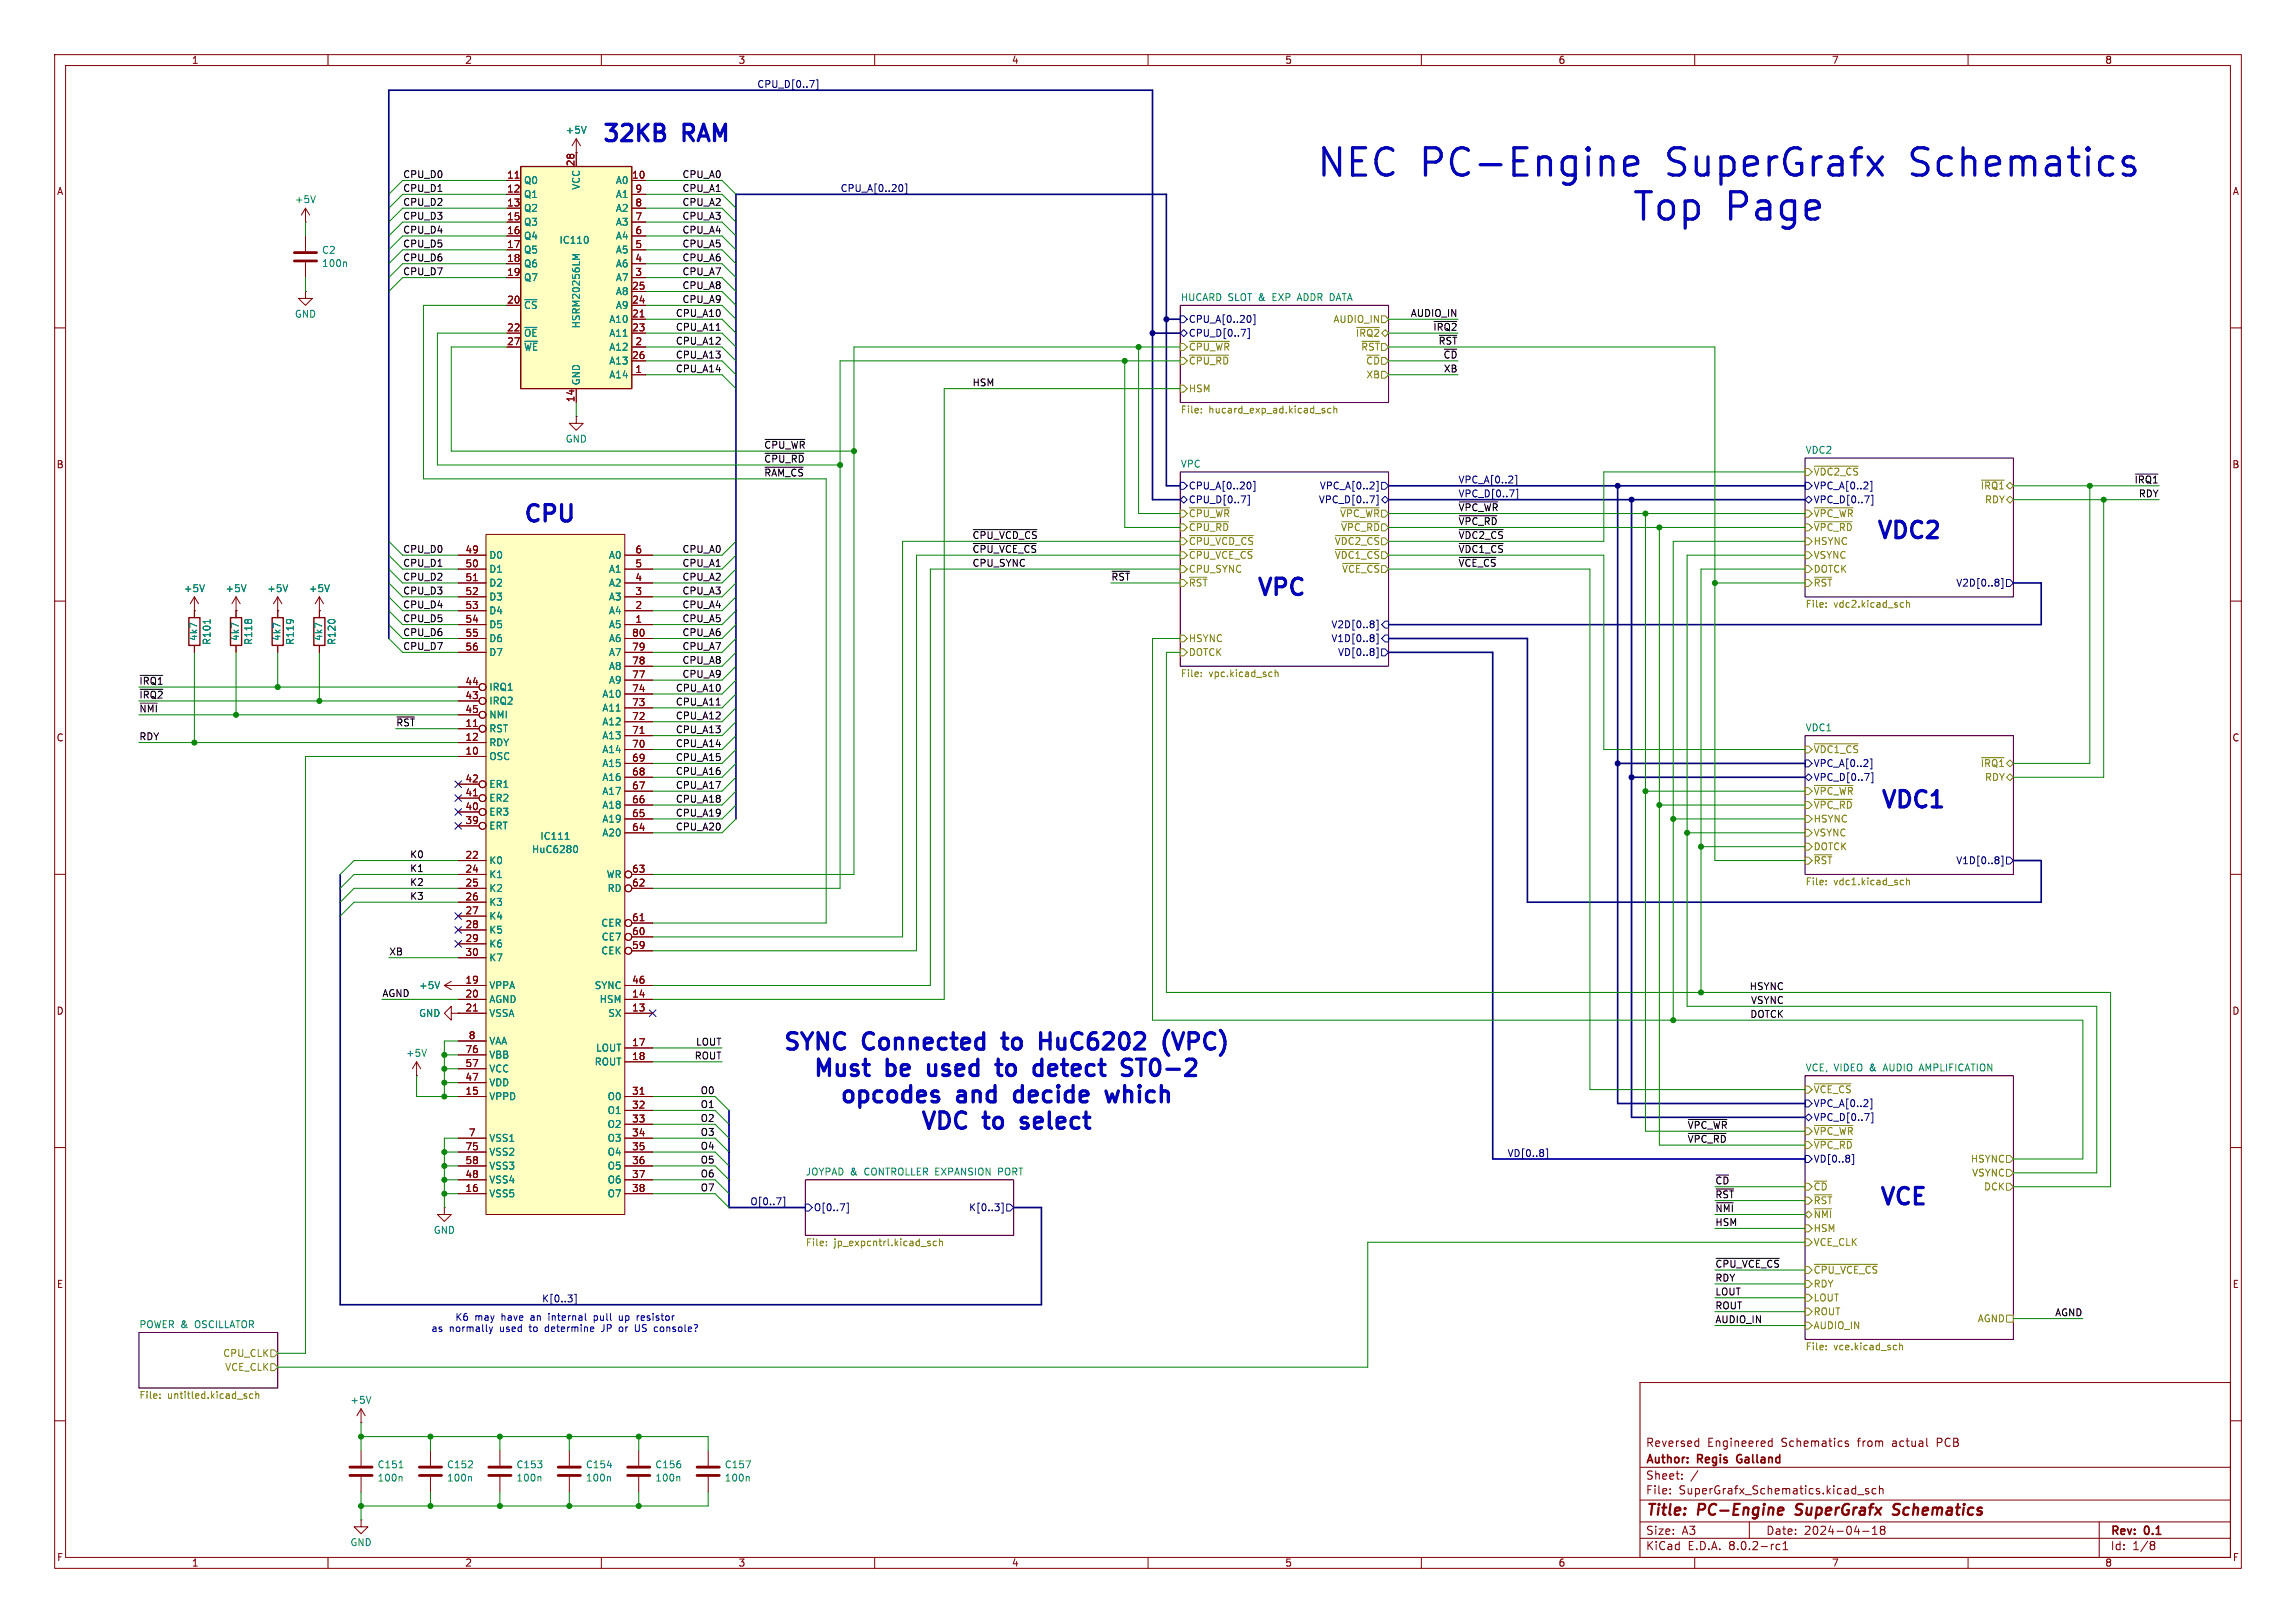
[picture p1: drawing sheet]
<svg xmlns="http://www.w3.org/2000/svg" width="420mm" height="297mm" viewBox="0 0 420 297" stroke-linecap="round" stroke-linejoin="round" font-family="sans-serif">
<defs><g id="words">
<g font-size="7" fill="#0000c2">
<text x="240.6" y="33.2">NEC PC-Engine</text>
<text x="305.5" y="33.2">SuperGrafx</text>
<text x="350.8" y="33.2">Schematics</text>
<text x="298.3" y="41.2">Top Page</text>
</g>
<g font-size="4.2" fill="#0000c2">
<text x="109.8" y="26.8">32KB</text>
<text x="125" y="26.8">RAM</text>
<text x="95.4" y="96.4">CPU</text>
<text x="342.9" y="99.4">VDC2</text>
<text x="229.6" y="109.8">VPC</text>
<text x="343.7" y="148.7">VDC1</text>
<text x="142.9" y="193">SYNC</text>
<text x="148.4" y="197.9">Must</text>
<text x="158" y="193">Connected</text>
<text x="162.2" y="197.9">be</text>
<text x="171" y="197.9">used</text>
<text x="184.7" y="193">to</text>
<text x="184.9" y="197.9">to</text>
<text x="192.7" y="193">HuC6202</text>
<text x="192.8" y="197.9">detect</text>
<text x="210.1" y="197.9">ST0-2</text>
<text x="216.4" y="193">(VPC)</text>
<text x="153.3" y="202.7">opcodes</text>
<text x="175.2" y="202.7">and</text>
<text x="186.8" y="202.7">decide</text>
<text x="204.9" y="202.7">which</text>
<text x="168" y="207.5">VDC</text>
<text x="180.1" y="207.5">to</text>
<text x="188" y="207.5">select</text>
<text x="343.5" y="221.4">VCE</text>
</g>
<g font-size="2.8" fill="#840000">
<text x="301" y="277.9">Title:</text>
<text x="310.6" y="277.9">PC-Engine</text>
<text x="329.4" y="277.9">SuperGrafx</text>
<text x="348" y="277.9">Schematics</text>
</g>
<g font-size="2.1" fill="#840000">
<text x="301" y="268.2">Author:</text>
<text x="301" y="265">Reversed</text>
<text x="310.6" y="268.2">Regis</text>
<text x="312.3" y="265">Engineered</text>
<text x="318.4" y="268.2">Galland</text>
<text x="325.9" y="265">Schematics</text>
<text x="340" y="265">from</text>
<text x="346.4" y="265">actual</text>
<text x="354.7" y="265">PCB</text>
<text x="301" y="273.7">File:</text>
<text x="301" y="271">Sheet:</text>
<text x="307.1" y="273.7">SuperGrafx_Schematics.kicad_sch</text>
<text x="301" y="281.1">Size:</text>
<text x="307.6" y="281.1">A3</text>
<text x="323" y="281.1">Date:</text>
<text x="330" y="281.1">2024-04-18</text>
<text x="386" y="281.3">Rev:</text>
<text x="392.4" y="281.3">0.1</text>
<text x="301" y="283.9">KiCad</text>
<text x="308.7" y="283.9">E.D.A.</text>
<text x="316.3" y="283.9">8.0.2-rc1</text>
<text x="386" y="283.9">Id:</text>
<text x="390.1" y="283.9">1/8</text>
</g>
<g font-size="1.8" fill="#840000">
<text x="35" y="11.9">1</text>
<text x="85" y="11.9">2</text>
<text x="135" y="11.9">3</text>
<text x="185" y="11.9">4</text>
<text x="235" y="11.9">5</text>
<text x="285" y="11.9">6</text>
<text x="335" y="11.9">7</text>
<text x="385" y="11.9">8</text>
<text x="10.3" y="35.9">A</text>
<text x="92.7" y="32.8">11</text>
<text x="92.7" y="35.3">12</text>
<text x="105.2" y="30.5" transform="rotate(-90 105.2 30.5)">28</text>
<text x="115.5" y="32.8">10</text>
<text x="116.1" y="35.3">9</text>
<text x="408.3" y="35.9">A</text>
<text x="92.7" y="37.8">13</text>
<text x="92.7" y="40.4">15</text>
<text x="116.1" y="40.4">7</text>
<text x="116.1" y="37.8">8</text>
<text x="92.7" y="42.9">16</text>
<text x="92.7" y="45.5">17</text>
<text x="116.1" y="45.5">5</text>
<text x="116.1" y="42.9">6</text>
<text x="92.7" y="48">18</text>
<text x="92.7" y="50.5">19</text>
<text x="115.5" y="53.1">25</text>
<text x="116.1" y="50.5">3</text>
<text x="116.1" y="48">4</text>
<text x="92.7" y="55.6">20</text>
<text x="115.5" y="58.2">21</text>
<text x="115.5" y="55.6">24</text>
<text x="92.7" y="60.7">22</text>
<text x="92.7" y="63.2">27</text>
<text x="115.5" y="60.7">23</text>
<text x="115.5" y="65.8">26</text>
<text x="116.1" y="63.2">2</text>
<text x="116.1" y="68.3">1</text>
<text x="105.2" y="73.7" transform="rotate(-90 105.2 73.7)">14</text>
<text x="10.3" y="85.9">B</text>
<text x="408.2" y="85.9">B</text>
<text x="85" y="101.3">49</text>
<text x="116.1" y="101.3">6</text>
<text x="85" y="103.9">50</text>
<text x="85" y="106.4">51</text>
<text x="116.1" y="106.4">4</text>
<text x="116.1" y="103.9">5</text>
<text x="85" y="109">52</text>
<text x="85" y="111.5">53</text>
<text x="116.1" y="111.5">2</text>
<text x="116.1" y="109">3</text>
<text x="85" y="114">54</text>
<text x="85" y="116.6">55</text>
<text x="85" y="119.1">56</text>
<text x="115.5" y="119.1">79</text>
<text x="115.5" y="116.6">80</text>
<text x="116.1" y="114">1</text>
<text x="85" y="125.5">44</text>
<text x="115.5" y="124.2">77</text>
<text x="115.5" y="121.7">78</text>
<text x="85" y="128">43</text>
<text x="85" y="130.6">45</text>
<text x="115.5" y="131.8">72</text>
<text x="115.5" y="129.3">73</text>
<text x="115.5" y="126.7">74</text>
<text x="10.3" y="135.9">C</text>
<text x="85" y="133.1">11</text>
<text x="85" y="135.6">12</text>
<text x="115.5" y="136.9">70</text>
<text x="115.5" y="134.4">71</text>
<text x="408.2" y="135.9">C</text>
<text x="85" y="138.2">10</text>
<text x="85" y="143.3">42</text>
<text x="115.5" y="142">68</text>
<text x="115.5" y="139.4">69</text>
<text x="85" y="148.3">40</text>
<text x="85" y="145.8">41</text>
<text x="115.5" y="149.6">65</text>
<text x="115.5" y="147.1">66</text>
<text x="115.5" y="144.5">67</text>
<text x="85" y="150.9">39</text>
<text x="115.5" y="152.1">64</text>
<text x="85" y="157.2">22</text>
<text x="85" y="159.8">24</text>
<text x="115.5" y="159.8">63</text>
<text x="85" y="162.3">25</text>
<text x="85" y="164.8">26</text>
<text x="85" y="167.4">27</text>
<text x="115.5" y="162.3">62</text>
<text x="85" y="169.9">28</text>
<text x="85" y="172.5">29</text>
<text x="115.5" y="173.7">59</text>
<text x="115.5" y="171.2">60</text>
<text x="115.5" y="168.7">61</text>
<text x="85" y="175">30</text>
<text x="10.3" y="185.9">D</text>
<text x="85" y="180.1">19</text>
<text x="85" y="182.6">20</text>
<text x="85" y="185.2">21</text>
<text x="115.5" y="185.2">13</text>
<text x="115.5" y="182.6">14</text>
<text x="115.5" y="180.1">46</text>
<text x="408.2" y="185.9">D</text>
<text x="85.7" y="190.2">8</text>
<text x="115.5" y="191.5">17</text>
<text x="85" y="197.9">47</text>
<text x="85" y="195.3">57</text>
<text x="85" y="192.8">76</text>
<text x="115.5" y="194.1">18</text>
<text x="85" y="200.4">15</text>
<text x="115.5" y="200.4">31</text>
<text x="115.5" y="202.9">32</text>
<text x="85.7" y="208">7</text>
<text x="115.5" y="205.5">33</text>
<text x="115.5" y="208">34</text>
<text x="85" y="215.6">48</text>
<text x="85" y="213.1">58</text>
<text x="85" y="210.6">75</text>
<text x="115.5" y="210.6">35</text>
<text x="115.5" y="213.1">36</text>
<text x="115.5" y="215.6">37</text>
<text x="85" y="218.2">16</text>
<text x="115.5" y="218.2">38</text>
<text x="10.3" y="235.9">E</text>
<text x="408.3" y="235.9">E</text>
<text x="10.3" y="285.9">F</text>
<text x="35" y="286.9">1</text>
<text x="85" y="286.9">2</text>
<text x="135" y="286.9">3</text>
<text x="185" y="286.9">4</text>
<text x="235" y="286.9">5</text>
<text x="285" y="286.9">6</text>
<text x="335" y="286.9">7</text>
<text x="385" y="286.9">8</text>
<text x="408.3" y="285.9">F</text>
</g>
<g font-size="1.8" fill="#000084">
<text x="138.4" y="16.2">CPU_D[0..7]</text>
<text x="153.7" y="35.2">CPU_A[0..20]</text>
<text x="217.4" y="59.3">CPU_A[0..20]</text>
<text x="217.4" y="61.8">CPU_D[0..7]</text>
<text x="217.4" y="89.8">CPU_A[0..20]</text>
<text x="241.3" y="89.8">VPC_A[0..2]</text>
<text x="266.7" y="88.6">VPC_A[0..2]</text>
<text x="331.7" y="87.2">~{VDC2_CS}</text>
<text x="331.7" y="89.8">VPC_A[0..2]</text>
<text x="217.4" y="92.3">CPU_D[0..7]</text>
<text x="241.1" y="92.3">VPC_D[0..7]</text>
<text x="266.7" y="91.1">VPC_D[0..7]</text>
<text x="331.7" y="92.3">VPC_D[0..7]</text>
<text x="357.7" y="107.5">V2D[0..8]</text>
<text x="243.4" y="115.2">V2D[0..8]</text>
<text x="243.4" y="117.7">V1D[0..8]</text>
<text x="244.7" y="120.2">VD[0..8]</text>
<text x="331.7" y="138">~{VDC1_CS}</text>
<text x="331.7" y="143.1">VPC_D[0..7]</text>
<text x="331.7" y="140.6">VPC_A[0..2]</text>
<text x="357.7" y="158.3">V1D[0..8]</text>
<text x="331.7" y="200.3">~{VCE_CS}</text>
<text x="331.7" y="202.8">VPC_A[0..2]</text>
<text x="331.7" y="205.3">VPC_D[0..7]</text>
<text x="275.7" y="211.8">VD[0..8]</text>
<text x="331.7" y="210.4">~{VPC_RD}</text>
<text x="331.7" y="213">VD[0..8]</text>
<text x="137.2" y="220.6">O[0..7]</text>
<text x="148.8" y="221.8">O[0..7]</text>
<text x="177.2" y="221.8">K[0..3]</text>
<text x="99.1" y="238.4">K[0..3]</text>
</g>
<g font-size="1.8" fill="#008484">
<text x="103.4" y="24.7">+5V</text>
<text x="95.8" y="33.9">Q0</text>
<text x="106.3" y="34.8" transform="rotate(-90 106.3 34.8)">VCC</text>
<text x="112.6" y="33.9">A0</text>
<text x="53.8" y="37.4">+5V</text>
<text x="95.8" y="36.4">Q1</text>
<text x="95.8" y="39">Q2</text>
<text x="95.8" y="41.5">Q3</text>
<text x="112.6" y="41.5">A3</text>
<text x="112.6" y="39">A2</text>
<text x="112.6" y="36.4">A1</text>
<text x="58.8" y="46.6">C2</text>
<text x="95.8" y="44">Q4</text>
<text x="95.8" y="46.6">Q5</text>
<text x="102.2" y="44.8">IC110</text>
<text x="112.6" y="46.6">A5</text>
<text x="112.6" y="44">A4</text>
<text x="58.8" y="49.1">100n</text>
<text x="95.8" y="49.1">Q6</text>
<text x="95.8" y="51.7">Q7</text>
<text x="112.6" y="51.7">A7</text>
<text x="112.6" y="49.1">A6</text>
<text x="53.8" y="58.3">GND</text>
<text x="95.8" y="56.7">~{CS}</text>
<text x="111.4" y="59.3">A10</text>
<text x="112.6" y="56.7">A9</text>
<text x="112.6" y="54.2">A8</text>
<text x="215.9" y="55.2">HUCARD SLOT &amp;</text>
<text x="233.1" y="55.2">EXP</text>
<text x="237.9" y="55.2">ADDR DATA</text>
<text x="95.8" y="61.8">~{OE}</text>
<text x="95.8" y="64.4">~{WE}</text>
<text x="106.3" y="60.2" transform="rotate(-90 106.3 60.2)">HSRM20256LM</text>
<text x="111.4" y="64.4">A12</text>
<text x="111.4" y="61.8">A11</text>
<text x="106.3" y="70.6" transform="rotate(-90 106.3 70.6)">GND</text>
<text x="111.4" y="69.4">A14</text>
<text x="111.4" y="66.9">A13</text>
<text x="103.4" y="81.2">GND</text>
<text x="330.2" y="83.1">VDC2</text>
<text x="215.9" y="85.6">VPC</text>
<text x="89.4" y="102.5">D0</text>
<text x="89.4" y="105">D1</text>
<text x="89.4" y="107.5">D2</text>
<text x="111.3" y="107.5">A2</text>
<text x="111.3" y="105">A1</text>
<text x="111.3" y="102.5">A0</text>
<text x="33.5" y="108.6">+5V</text>
<text x="41.2" y="108.6">+5V</text>
<text x="48.8" y="108.6">+5V</text>
<text x="56.4" y="108.6">+5V</text>
<text x="89.4" y="110.1">D3</text>
<text x="89.4" y="112.6">D4</text>
<text x="111.3" y="112.6">A4</text>
<text x="111.3" y="110.1">A3</text>
<text x="36.3" y="117.4" transform="rotate(-90 36.3 117.4)">4k7</text>
<text x="38.7" y="118.1" transform="rotate(-90 38.7 118.1)">R101</text>
<text x="43.9" y="117.4" transform="rotate(-90 43.9 117.4)">4k7</text>
<text x="46.3" y="118.1" transform="rotate(-90 46.3 118.1)">R118</text>
<text x="51.5" y="117.4" transform="rotate(-90 51.5 117.4)">4k7</text>
<text x="53.9" y="118.1" transform="rotate(-90 53.9 118.1)">R119</text>
<text x="59.1" y="117.4" transform="rotate(-90 59.1 117.4)">4k7</text>
<text x="61.6" y="118.1" transform="rotate(-90 61.6 118.1)">R120</text>
<text x="89.4" y="115.2">D5</text>
<text x="89.4" y="117.7">D6</text>
<text x="111.3" y="115.2">A5</text>
<text x="111.3" y="117.7">A6</text>
<text x="89.4" y="120.2">D7</text>
<text x="111.3" y="125.3">A9</text>
<text x="111.3" y="122.8">A8</text>
<text x="111.3" y="120.2">A7</text>
<text x="89.4" y="129.1">IRQ2</text>
<text x="89.4" y="126.6">IRQ1</text>
<text x="89.4" y="131.7">NMI</text>
<text x="110.1" y="130.4">A11</text>
<text x="110.1" y="127.9">A10</text>
<text x="89.4" y="134.2">RST</text>
<text x="89.4" y="136.8">RDY</text>
<text x="110.1" y="135.5">A13</text>
<text x="110.1" y="132.9">A12</text>
<text x="330.2" y="133.9">VDC1</text>
<text x="89.4" y="139.3">OSC</text>
<text x="110.1" y="143.1">A16</text>
<text x="110.1" y="140.6">A15</text>
<text x="110.1" y="138">A14</text>
<text x="89.4" y="149.5">ER3</text>
<text x="89.4" y="146.9">ER2</text>
<text x="89.4" y="144.4">ER1</text>
<text x="110.1" y="148.2">A18</text>
<text x="110.1" y="145.6">A17</text>
<text x="89.4" y="152">ERT</text>
<text x="98.7" y="153.9">IC111</text>
<text x="110.1" y="153.3">A20</text>
<text x="110.1" y="150.7">A19</text>
<text x="89.4" y="158.3">K0</text>
<text x="89.4" y="160.9">K1</text>
<text x="97.2" y="156.3">HuC6280</text>
<text x="110.9" y="160.9">WR</text>
<text x="89.4" y="163.4">K2</text>
<text x="89.4" y="166">K3</text>
<text x="111" y="163.4">RD</text>
<text x="89.4" y="168.5">K4</text>
<text x="89.4" y="171">K5</text>
<text x="89.4" y="173.6">K6</text>
<text x="109.9" y="169.8">CER</text>
<text x="110" y="172.3">CE7</text>
<text x="89.4" y="176.1">K7</text>
<text x="109.9" y="174.9">CEK</text>
<text x="76.6" y="181.2">+5V</text>
<text x="89.4" y="181.2">VPPA</text>
<text x="89.4" y="183.7">AGND</text>
<text x="108.7" y="181.2">SYNC</text>
<text x="109.6" y="183.7">HSM</text>
<text x="76.6" y="186.3">GND</text>
<text x="89.4" y="186.3">VSSA</text>
<text x="89.4" y="191.4">VAA</text>
<text x="111.2" y="186.3">SX</text>
<text x="74.2" y="193.6">+5V</text>
<text x="89.4" y="196.4">VCC</text>
<text x="89.4" y="193.9">VBB</text>
<text x="108.7" y="195.2">ROUT</text>
<text x="108.9" y="192.6">LOUT</text>
<text x="330.2" y="196.1">VCE, VIDEO &amp;</text>
<text x="344.8" y="196.1">AUDIO AMPLIFICATION</text>
<text x="89.4" y="201.5">VPPD</text>
<text x="89.4" y="199">VDD</text>
<text x="111" y="201.5">O0</text>
<text x="89.4" y="209.1">VSS1</text>
<text x="111" y="204.1">O1</text>
<text x="111" y="206.6">O2</text>
<text x="111" y="209.1">O3</text>
<text x="89.4" y="214.2">VSS3</text>
<text x="89.4" y="211.7">VSS2</text>
<text x="111" y="211.7">O4</text>
<text x="111" y="214.2">O5</text>
<text x="147.3" y="215.2">JOYPAD &amp;</text>
<text x="158.2" y="215.2">CONTROLLER EXPANSION</text>
<text x="183.1" y="215.2">PORT</text>
<text x="89.4" y="219.3">VSS5</text>
<text x="89.4" y="216.8">VSS4</text>
<text x="111" y="216.8">O6</text>
<text x="111" y="219.3">O7</text>
<text x="79.2" y="226">GND</text>
<text x="25.4" y="243.1">POWER &amp;</text>
<text x="35.8" y="243.1">OSCILLATOR</text>
<text x="64" y="257.1">+5V</text>
<text x="69" y="268.9">C151</text>
<text x="81.7" y="268.9">C152</text>
<text x="94.4" y="268.9">C153</text>
<text x="107.1" y="268.9">C154</text>
<text x="119.8" y="268.9">C156</text>
<text x="132.5" y="268.9">C157</text>
<text x="69" y="271.3">100n</text>
<text x="81.7" y="271.3">100n</text>
<text x="94.4" y="271.3">100n</text>
<text x="107.1" y="271.3">100n</text>
<text x="119.8" y="271.3">100n</text>
<text x="132.5" y="271.3">100n</text>
<text x="64" y="283.1">GND</text>
</g>
<g font-size="1.8">
<text x="73.7" y="32.7">CPU_D0</text>
<text x="73.7" y="35.2">CPU_D1</text>
<text x="124.7" y="32.7">CPU_A0</text>
<text x="124.7" y="35.2">CPU_A1</text>
<text x="73.7" y="40.3">CPU_D3</text>
<text x="73.7" y="37.7">CPU_D2</text>
<text x="124.7" y="40.3">CPU_A3</text>
<text x="124.7" y="37.7">CPU_A2</text>
<text x="73.7" y="42.8">CPU_D4</text>
<text x="73.7" y="45.4">CPU_D5</text>
<text x="73.7" y="47.9">CPU_D6</text>
<text x="124.7" y="47.9">CPU_A6</text>
<text x="124.7" y="45.4">CPU_A5</text>
<text x="124.7" y="42.8">CPU_A4</text>
<text x="73.7" y="50.5">CPU_D7</text>
<text x="124.7" y="50.5">CPU_A7</text>
<text x="124.7" y="53">CPU_A8</text>
<text x="123.5" y="58.1">CPU_A10</text>
<text x="124.7" y="55.5">CPU_A9</text>
<text x="258" y="58.1">AUDIO_IN</text>
<text x="123.5" y="60.6">CPU_A11</text>
<text x="123.5" y="63.2">CPU_A12</text>
<text x="123.5" y="65.7">CPU_A13</text>
<text x="262.1" y="60.6">~{IRQ2}</text>
<text x="263.1" y="63.2">~{RST}</text>
<text x="264" y="65.7">~{CD}</text>
<text x="123.5" y="68.2">CPU_A14</text>
<text x="177.8" y="70.8">HSM</text>
<text x="264" y="68.2">XB</text>
<text x="139.7" y="82.2">~{CPU_WR}</text>
<text x="139.7" y="87.3">~{RAM_CS}</text>
<text x="139.7" y="84.7">~{CPU_RD}</text>
<text x="390.4" y="88.6">~{IRQ1}</text>
<text x="266.7" y="93.6">~{VPC_WR}</text>
<text x="391.1" y="91.1">RDY</text>
<text x="73.7" y="101.3">CPU_D0</text>
<text x="124.7" y="101.3">CPU_A0</text>
<text x="177.8" y="98.7">~{CPU_VCD_CS}</text>
<text x="177.8" y="101.3">~{CPU_VCE_CS}</text>
<text x="266.7" y="98.7">~{VDC2_CS}</text>
<text x="266.7" y="96.2">~{VPC_RD}</text>
<text x="266.7" y="101.3">~{VDC1_CS}</text>
<text x="73.7" y="106.3">CPU_D2</text>
<text x="73.7" y="103.8">CPU_D1</text>
<text x="124.7" y="106.3">CPU_A2</text>
<text x="124.7" y="103.8">CPU_A1</text>
<text x="177.8" y="103.8">CPU_SYNC</text>
<text x="203.2" y="106.3">~{RST}</text>
<text x="266.7" y="103.8">~{VCE_CS}</text>
<text x="73.7" y="111.4">CPU_D4</text>
<text x="73.7" y="114">CPU_D5</text>
<text x="73.7" y="108.9">CPU_D3</text>
<text x="124.7" y="114">CPU_A5</text>
<text x="124.7" y="108.9">CPU_A3</text>
<text x="124.7" y="111.4">CPU_A4</text>
<text x="73.7" y="119">CPU_D7</text>
<text x="73.7" y="116.5">CPU_D6</text>
<text x="124.7" y="119">CPU_A7</text>
<text x="124.7" y="116.5">CPU_A6</text>
<text x="25.4" y="125.4">~{IRQ1}</text>
<text x="124.7" y="124.1">CPU_A9</text>
<text x="124.7" y="121.6">CPU_A8</text>
<text x="25.4" y="127.9">~{IRQ2}</text>
<text x="25.4" y="130.5">~{NMI}</text>
<text x="123.5" y="126.7">CPU_A10</text>
<text x="123.5" y="129.2">CPU_A11</text>
<text x="123.5" y="131.7">CPU_A12</text>
<text x="25.4" y="135.5">RDY</text>
<text x="72.4" y="133">~{RST}</text>
<text x="123.5" y="136.8">CPU_A14</text>
<text x="123.5" y="134.3">CPU_A13</text>
<text x="123.5" y="139.4">CPU_A15</text>
<text x="123.5" y="141.9">CPU_A16</text>
<text x="123.5" y="147">CPU_A18</text>
<text x="123.5" y="149.5">CPU_A19</text>
<text x="123.5" y="144.4">CPU_A17</text>
<text x="123.5" y="152.1">CPU_A20</text>
<text x="74.9" y="157.1">K0</text>
<text x="74.9" y="159.7">K1</text>
<text x="74.9" y="162.2">K2</text>
<text x="74.9" y="164.8">K3</text>
<text x="71.1" y="174.9">XB</text>
<text x="69.8" y="182.5">AGND</text>
<text x="320" y="181.3">HSYNC</text>
<text x="320.2" y="183.8">VSYNC</text>
<text x="127.2" y="191.4">LOUT</text>
<text x="320.1" y="186.3">DOTCK</text>
<text x="127" y="194">ROUT</text>
<text x="128.1" y="200.3">O0</text>
<text x="128.1" y="202.9">O1</text>
<text x="128.1" y="207.9">O3</text>
<text x="128.1" y="205.4">O2</text>
<text x="308.6" y="209.2">~{VPC_RD}</text>
<text x="308.6" y="206.7">~{VPC_WR}</text>
<text x="128.1" y="210.5">O4</text>
<text x="128.1" y="213">O5</text>
<text x="128.1" y="215.6">O6</text>
<text x="128.1" y="218.1">O7</text>
<text x="313.7" y="216.8">~{CD}</text>
<text x="313.7" y="221.9">~{NMI}</text>
<text x="313.7" y="219.4">~{RST}</text>
<text x="313.7" y="224.4">HSM</text>
<text x="313.7" y="232.1">~{CPU_VCE_CS}</text>
<text x="313.7" y="234.6">RDY</text>
<text x="313.7" y="239.7">ROUT</text>
<text x="313.7" y="237.1">LOUT</text>
<text x="313.7" y="242.2">AUDIO_IN</text>
<text x="375.8" y="241">AGND</text>
</g>
<g font-size="1.8" fill="#848400">
<text x="243.8" y="59.3">AUDIO_IN</text>
<text x="217.4" y="64.4">~{CPU_WR}</text>
<text x="247.9" y="61.8">~{IRQ2}</text>
<text x="248.9" y="64.4">~{RST}</text>
<text x="217.4" y="72">HSM</text>
<text x="217.4" y="66.9">~{CPU_RD}</text>
<text x="249.8" y="66.9">~{CD}</text>
<text x="249.9" y="69.4">XB</text>
<text x="215.9" y="76">File:</text>
<text x="221.1" y="76">hucard_exp_ad.kicad_sch</text>
<text x="362.2" y="89.8">~{IRQ1}</text>
<text x="217.4" y="94.8">~{CPU_WR}</text>
<text x="245" y="94.8">~{VPC_WR}</text>
<text x="331.7" y="94.8">~{VPC_WR}</text>
<text x="363" y="92.3">RDY</text>
<text x="217.4" y="97.4">~{CPU_RD}</text>
<text x="217.4" y="99.9">~{CPU_VCD_CS}</text>
<text x="244.1" y="99.9">~{VDC2_CS}</text>
<text x="245.2" y="97.4">~{VPC_RD}</text>
<text x="331.7" y="97.4">~{VPC_RD}</text>
<text x="331.7" y="99.9">HSYNC</text>
<text x="217.4" y="102.5">~{CPU_VCE_CS}</text>
<text x="217.4" y="105">CPU_SYNC</text>
<text x="217.4" y="107.5">~{RST}</text>
<text x="244.1" y="102.5">~{VDC1_CS}</text>
<text x="245.4" y="105">~{VCE_CS}</text>
<text x="331.7" y="102.5">VSYNC</text>
<text x="331.7" y="105">DOTCK</text>
<text x="331.7" y="107.5">~{RST}</text>
<text x="330.2" y="111.5">File:</text>
<text x="335.4" y="111.5">vdc2.kicad_sch</text>
<text x="217.4" y="117.7">HSYNC</text>
<text x="215.9" y="124.2">File:</text>
<text x="217.4" y="120.2">DOTCK</text>
<text x="221.1" y="124.2">vpc.kicad_sch</text>
<text x="362.2" y="140.6">~{IRQ1}</text>
<text x="363" y="143.1">RDY</text>
<text x="331.7" y="145.6">~{VPC_WR}</text>
<text x="331.7" y="148.2">~{VPC_RD}</text>
<text x="331.7" y="150.7">HSYNC</text>
<text x="331.7" y="153.3">VSYNC</text>
<text x="331.7" y="155.8">DOTCK</text>
<text x="331.7" y="158.3">~{RST}</text>
<text x="330.2" y="162.3">File:</text>
<text x="335.4" y="162.3">vdc1.kicad_sch</text>
<text x="331.7" y="207.9">~{VPC_WR}</text>
<text x="360.4" y="213">HSYNC</text>
<text x="360.6" y="215.5">VSYNC</text>
<text x="331.7" y="220.6">~{RST}</text>
<text x="331.7" y="218">~{CD}</text>
<text x="362.8" y="218">DCK</text>
<text x="331.7" y="225.7">HSM</text>
<text x="331.7" y="223.1">~{NMI}</text>
<text x="147.3" y="228.4">File:</text>
<text x="152.5" y="228.4">jp_expcntrl.kicad_sch</text>
<text x="331.7" y="233.3">~{CPU_VCE_CS}</text>
<text x="331.7" y="228.2">VCE_CLK</text>
<text x="331.7" y="238.4">LOUT</text>
<text x="331.7" y="235.8">RDY</text>
<text x="331.7" y="243.4">AUDIO_IN</text>
<text x="331.7" y="240.9">ROUT</text>
<text x="361.7" y="242.2">AGND</text>
<text x="40.7" y="248.5">CPU_CLK</text>
<text x="41.1" y="251.1">VCE_CLK</text>
<text x="330.2" y="247.4">File:</text>
<text x="335.4" y="247.4">vce.kicad_sch</text>
<text x="25.4" y="256.3">File:</text>
<text x="30.6" y="256.3">untitled.kicad_sch</text>
</g>
<g font-size="1.8" fill="#0000c2">
<text x="78.8" y="244">as</text>
<text x="82.2" y="244">normally</text>
<text x="83.2" y="241.9">K6</text>
<text x="86.8" y="241.9">may</text>
<text x="91.6" y="244">used</text>
<text x="91.8" y="241.9">have</text>
<text x="97.1" y="244">to</text>
<text x="97.4" y="241.9">an</text>
<text x="100.2" y="244">determine</text>
<text x="100.8" y="241.9">internal</text>
<text x="109.3" y="241.9">pull</text>
<text x="110.7" y="244">JP</text>
<text x="114.1" y="241.9">up</text>
<text x="114.1" y="244">or</text>
<text x="117.2" y="244">US</text>
<text x="117.6" y="241.9">resistor</text>
<text x="121" y="244">console?</text>
</g>
</g></defs>
<g fill="none" stroke="#840000" stroke-width=".18">
<path d="M10 10h400v277h-400zM12 12h396v273h-396zM60 10v2M110 10v2M160 10v2M210 10v2M260 10v2M310 10v2M360 10v2M10 60h2M408 60h2M10 110h2"/>
<path d="M35.6 111.8h.1M35.6 109.2l-.8 1.3M35.6 109.2v3.8M35.6 118.1v1.3M35.6 109.2l.7 1.3M43.2 111.8h.1M43.2 109.2l-.8 1.3M43.2 109.2v3.8M43.2 118.1v1.3M43.2 109.2l.7 1.3M50.8 111.8h.1M50.8 109.2l-.8 1.3"/>
<path d="M50.8 109.2v3.8M50.8 118.1v1.3M50.8 109.2l.8 1.3M58.4 111.8v1.2M58.4 118.1v1.3M408 110h2M10 160h2M408 160h2M10 210h2M408 210h2M10 260h2M300 253h108v32h-108z"/>
<path d="M408 260h2M300 278.5h108M300 274.5h108M300 268.5h108M305.5 273.2v.2M305.5 272.5v.1M307.7 270.5v.2M307.7 269.8v.1M310.3 263.7l.4 .1M310.6 269.1l-1.3 1.9M310.7 263.2v1.5M310.7 264.6l-.4 .1"/>
<path d="M320 278.5v3M323.5 264.5l.2 .2 .5-.1M324.2 263.8l-.5-.1-.2 .1M324.2 263.2v1.5M338.1 263.8l-.4-.1-.2 .2 .1 .2 .5 .2v.3h-.6M339.8 273.5h1.1M341.8 272.5l-.4-.1-.2 .2 .1 .2 .5 .2v.3h-.6M342.5 279.7l.4-.4v1.5M343.2 272.5l-.5-.1-.3 .3v.4l.2 .2h.6M343.8 272.5l.2-.1 .4 .1v.9M343.8 271.9v1.5M344 279.4l-.1 .2 .3 .3"/>
<path d="M344.2 279.9l-.3 .3v.3l.3 .3h.3l.3-.3-.1-.4-.2-.2M344.2 279.9h.3M344.7 279.4l.1 .2-.3 .3M352.5 264.6l.2 .1M384 278.5v6.5M60 285v2M110 285v2M160 285v2M210 285v2M260 285v2M300 281.5h108M310 285v2"/>
<path d="M325.6 282.7l-.4-.1-.3 .3v.4l.1 .2h.6M326.2 283.6h.8M326.2 282.5l.4-.4v1.5M340.7 280.2h1.2M342.5 280.8h.9M360 285v2M393.6 282.1h.3l.3 .3-.3 .3M393.6 282.7h.3M393.9 282.7l.2 .2 .1 .4-.3 .3h-.3"/>
</g>
<path d="M325.6 275.9l.6 .1v.3l-1 .2M326 277.1l-.6 .1M328.4 277.1l.3 .1M328.7 275.4l-.1 .2v.4M347.3 277a.85 .85 0 0 1-1.1 .1M347.3 275.2l-.7 .1a.46 .46 0 0 0-.2 .5 .46 .46 0 0 0 .3 .4l.6 .1" fill="none" stroke="#840000" stroke-width=".4"/>
<path d="M317.8 266.4l-.1 .4 .1 .7" fill="none" stroke="#840000" stroke-width=".3"/>
<path d="M215.9 55.9h38.1v17.8h-38.1zM215.9 86.4h38.1v35.5h-38.1zM330.2 83.8h38.1v25.4h-38.1zM330.2 134.6h38.1v25.4h-38.1zM330.2 196.9h38.1v48.2h-38.1zM147.3 215.9h38.1v10.2h-38.1zM25.4 243.8h25.4v10.2h-25.4z" fill="none" stroke="#840084" stroke-width=".18"/>
<g fill="none" stroke="#848400" stroke-width=".18">
<path d="M248.2 59.9h4.1M252.7 57.8h.7l.6 .6-.6 .7h-.7zM215.9 70.5h.6l.7 .6-.7 .7h-.6zM215.9 62.9h.6l.7 .6-.7 .6h-.6zM215.9 65.4h.6l.7 .6-.7 .7h-.6zM217.6 62.5h7.3M217.6 65h7.1M219.7 75.4v.2M219.7 74.8v.1M242 75.1l.3 .1 .1 .2-.2 .2h-.3M242 74.7l.3 .1M243.5 74.8l-.4-.1-.2 .3 .1 .5h.5"/>
<path d="M244 74.8l.2-.1 .3 .1v.8M244 74.3v1.3M249.1 62.5h3.2M252.7 67.9h.7l.6 .7-.6 .6h-.7zM215.9 95.9h.6l.7 .6-.7 .7h-.6zM215.9 98.4h.6l.7 .7-.7 .6h-.6zM215.9 93.3h.6l.7 .7-.7 .6h-.6zM217.6 95.5h7.1M217.6 92.9h7.3M217.6 98h11.6M244.3 98h8M245.2 92.9h7.1"/>
<path d="M245.4 95.5h6.9M330.2 95.9h.6l.7 .6-.7 .7h-.6zM330.2 93.3h.6l.7 .7-.7 .6h-.6zM330.2 98.4h.6l.7 .7-.7 .6h-.6zM330.2 85.7h.6l.7 .7-.7 .6h-.6zM331.9 95.5h6.9M331.9 92.9h7.1M331.9 85.3h8M362.5 87.9h4.1M367 91.4l.7-.6 .6 .6-.6 .7zM215.9 101h.6l.7 .6-.7 .6h-.6zM215.9 103.5h.6l.7 .6-.7 .7h-.6z"/>
<path d="M215.9 106h.6l.7 .7-.7 .6h-.6zM215.9 116.2h.6l.7 .6-.7 .7h-.6zM215.9 118.7h.6l.7 .7-.7 .6h-.6zM217.6 105.6h3.2M217.6 100.6h11.5M244.3 100.6h8M245.6 103.1h6.7M330.2 101h.6l.7 .6-.7 .6h-.6zM330.2 103.5h.6l.7 .6-.7 .7h-.6zM330.2 106h.6l.7 .7-.7 .6h-.6zM331.9 105.6h3.2M334.1 111v.1"/>
<path d="M334.1 110.3v.2M347.8 110.3h.4M348.2 111.1h-.4M348.7 110.4l.2-.1h.3l.1 .8M348.7 109.9v1.2M219.7 123v.2M219.7 123.7v.1M233.2 122.6v1.2M233.2 123.1l.2-.1h.3l.1 .8M330.2 136.5h.6l.7 .7-.7 .6h-.6zM331.9 136.1h8M362.5 138.7h4.1"/>
<path d="M330.2 149.2h.6l.7 .7-.7 .6h-.6zM330.2 144.1h.6l.7 .7-.7 .6h-.6zM330.2 151.8h.6l.7 .6-.7 .6h-.6zM330.2 146.7h.6l.7 .6-.7 .7h-.6zM330.2 154.3h.6l.7 .6-.7 .7h-.6zM330.2 156.8h.6l.7 .7-.7 .6h-.6zM331.9 143.7h7.1M331.9 146.3h6.9M331.9 156.4h3.2M367 142.2l.7-.6 .6 .6-.6 .7zM334.1 161.1v.2M334.1 161.8v.1"/>
<path d="M347.8 161.1h.4M348.2 161.9h-.4M348.7 160.7v1.2M348.7 161.2l.2-.1h.3l.1 .8M330.2 198.8h.6l.7 .6-.7 .6h-.6zM331.9 198.3h6.7M330.2 208.9h.6l.7 .7-.7 .6h-.6zM330.2 206.4h.6l.7 .6-.7 .6h-.6zM330.2 219.1h.6l.7 .6-.7 .6h-.6zM330.2 216.5h.6l.7 .7-.7 .6h-.6zM331.9 208.5h6.9M331.9 206h7.1"/>
<path d="M331.9 218.7h3.2M367 216.5h.7l.6 .7-.6 .6h-.7zM367 211.5h.7l.6 .6-.6 .6h-.7zM367 214h.7l.6 .6-.6 .7h-.7zM151.2 227.8v.2M151.2 227.2v.1M169.9 227.5l.3 .1v.2l-.2 .2h-.2M169.9 227.1l.3 .1M171.3 227.2l-.4-.1-.2 .3 .1 .5h.5M171.9 227.2l.1-.1 .3 .1 .1 .8M171.9 226.7v1.3M330.2 236.9h.6l.7 .6-.7 .6h-.6z"/>
<path d="M330.2 239.4h.6l.7 .6-.7 .7h-.6zM330.2 231.8h.6l.7 .6-.7 .6h-.6zM330.2 234.3h.6l.7 .6-.7 .7h-.6zM330.2 224.2h.6l.7 .6-.7 .6h-.6zM330.2 222.2l.6-.6 .7 .6-.7 .7zM330.2 226.7h.6l.7 .6-.7 .7h-.6zM331.9 231.4h11.5M331.9 221.2h3.1M29.2 255.8v.1M29.2 255.1v.1M46.2 255.1h-.3l-.3 .2 .2 .5h.4M46.8 255.2l.2-.1h.3v.8"/>
<path d="M46.8 254.6v1.3M49.5 249.6h.7l.6 .6-.6 .6h-.7zM49.5 247h.7l.6 .6-.6 .7h-.7zM330.2 241.9h.6l.7 .7-.7 .6h-.6zM334.1 246.2v.2M334.1 246.9v.1M347.5 245.7v1.3M347.5 246.3l.2-.1h.3v.8M367 240.7h1.3v1.2h-1.3z"/>
</g>
<g fill="none" stroke="#000084" stroke-width=".18">
<path d="M215.9 57.8h.6l.7 .6-.7 .7h-.6zM228.6 57.8l.2 .4-.2 .7M229.3 57.6h.3v1.8h-.3M215.9 61l.6-.7 .7 .7-.7 .6zM227 60.3h.9l-.6 1.2M228.5 60.1v1.9h-.3M215.9 88.3h.6l.7 .6-.7 .6h-.6zM215.9 91.4l.6-.6 .7 .6-.7 .7zM227 90.7h.9l-.6 1.3M228.5 90.6v1.8h-.3M228.6 88.3l.2 .4-.2 .7M229.3 88.1h.3v1.8h-.3"/>
<path d="M251.8 90.6h.3v1.8h-.3M251.8 88.1h.3v1.8h-.3M252.7 91.4l.7-.6 .6 .6-.6 .7zM252.7 88.3h.7l.6 .6-.6 .6h-.7zM330.2 91.4l.6-.6 .7 .6-.7 .7zM330.2 88.3h.6l.7 .6-.7 .6h-.6zM342.3 90.6h.3v1.8h-.3M342.4 88.1v1.8h-.3M251.3 113.7v.3M251.3 114.3v.5M251.3 116.3v.3M251.3 116.8v.5"/>
<path d="M251.8 113.5h.3v1.8h-.3M251.8 116h.3v1.8h-.3M251.8 118.6h.3v1.8h-.3M252.7 118.7h.7l.6 .7-.6 .6h-.7zM253.4 113.7h.6v1.2h-.6l-.7-.6zM253.4 116.2h.6v1.3h-.6l-.7-.7zM365.6 106.1v.3M365.6 106.7v.4M366.1 105.9h.3v1.8h-.3M367 106h.7l.6 .7-.6 .6h-.7zM330.2 139.1h.6l.7 .6-.7 .6h-.6zM342.4 138.9v1.8h-.3"/>
<path d="M330.2 142.2l.6-.6 .7 .6-.7 .7zM342.3 141.4h.3v1.8h-.3M365.6 156.9v.3M365.6 157.5v.4M366.1 156.7h.3v1.8h-.3M367 156.8h.7l.6 .7-.6 .6h-.7zM330.2 211.5h.6l.7 .6-.7 .6h-.6zM330.2 204.5l.6-.7 .7 .7-.7 .6zM330.2 201.3h.6l.7 .6-.7 .7h-.6zM339.1 211.3v1.8h-.3M342.1 201.1h.3v1.8h-.3M342.3 203.7h.3v1.8h-.3"/>
<path d="M147.3 220.3h.7l.6 .7-.6 .6h-.7zM154.9 220.2h.3v1.8h-.3M183.2 220.2h.3v1.8h-.3M184.1 220.3h.7l.6 .7-.6 .6h-.7z"/>
</g>
<path d="M34.5 113h2.1v5.1h-2.1zM42.2 113h2v5.1h-2zM49.8 113h2v5.1h-2zM57.4 113h2v5.1h-2z" fill="none" stroke="#840000" stroke-width=".25"/>
<path d="M37.4 107l-.4 1.3M38.4 113.4v.7M45 107l-.4 1.3M52.6 107l-.4 1.3" fill="none" stroke="#008484" stroke-width=".18"/>
<path d="M88.9 97.8h25.4v124.4h-25.4z" fill="#ffffc2"/>
<g fill="none" stroke="#840000" stroke-width=".18">
<path d="M105.4 27.9h.1M105.4 25.4l.8 1.3M105.4 25.4v2.5M105.4 25.4l-.8 1.3M55.9 43.2v2.8M55.9 48v2.8M88.9 97.8h25.4v124.4h-25.4zM58.4 111.8h.1M58.4 109.2l-.7 1.3M58.4 109.2v2.6M58.4 109.2l.8 1.3M83.8 114.3h5.1"/>
<path d="M83.8 111.8h5.1M83.8 109.2h5.1M83.8 106.7h5.1M83.8 101.6h5.1M83.8 104.1h5.1M83.8 116.8h5.1M83.8 119.4h5.1M86.6 106.3h.7M114.3 114.3h5.1M114.3 111.8h5.1M114.3 109.2h5.1M114.3 106.7h5.1"/>
<path d="M114.3 101.6h5.1M114.3 104.1h5.1M114.3 116.8h5.1M114.3 119.4h5.1M83.8 138.4h5.1M83.8 133.4h3.8M83.8 135.9h5.1M83.8 128.3h3.8M83.8 125.7h3.8M83.8 130.8h3.8M86.6 132.9h.7M114.3 139.7h5.1"/>
<path d="M114.3 137.2h5.1M114.3 134.6h5.1M114.3 132.1h5.1M114.3 129.5h5.1M114.3 127h5.1M114.3 124.5h5.1M114.3 121.9h5.1M117.1 134.2h.7M83.8 157.5h5.1M83.8 151.1h3.8M83.8 148.6h3.8M83.8 146.1h3.8"/>
<path d="M83.8 143.5h3.8M86.6 145.6h.7M114.3 152.4h5.1M114.3 149.9h5.1M114.3 147.3h5.1M114.3 144.8h5.1M114.3 142.2h5.1M82.5 179.6l-1.2 .7M83.8 160h5.1M83.8 162.6h5.1M83.8 165.1h5.1M83.8 167.6h5.1"/>
<path d="M83.8 170.2h5.1M83.8 172.7h5.1M83.8 175.3h5.1M115.6 160h3.8M115.6 162.6h3.8M115.6 174h3.8M115.6 171.5h3.8M115.6 168.9h3.8M117.1 168.5h.7M81.3 180.3h7.6M81.3 180.3l1.2 .8M82.5 185.4v-1.2l-1.2 1.2 1.2 1.3v-1.3h1.3"/>
<path d="M83.8 180.3h.1M83.8 185.4h.1M83.8 185.4h5.1M83.8 182.9h5.1M83.8 198.1h5.1M83.8 195.6h5.1M83.8 193h5.1M83.8 190.5h5.1M86.6 185h.7M114.3 185.4h5.1M114.3 182.9h5.1M114.3 191.8h5.1"/>
<path d="M114.3 194.3h5.1M114.3 180.3h5.1M83.8 200.7h5.1M83.8 218.4h5.1M83.8 208.3h5.1M83.8 210.8h5.1M83.8 213.4h5.1M83.8 215.9h5.1M114.3 200.7h5.1M114.3 218.4h5.1M114.3 203.2h5.1M114.3 205.7h5.1"/>
<path d="M114.3 208.3h5.1M114.3 210.8h5.1M114.3 213.4h5.1M114.3 215.9h5.1M117.1 200.2h.7M104.1 265.4v2.8M104.1 270.3v2.7M116.8 265.4v2.8M116.8 270.3v2.7M129.5 265.4v2.8M129.5 270.3v2.7"/>
<circle cx="88.3" cy="133.3" r=".63"/>
<circle cx="88.3" cy="128.3" r=".63"/>
<circle cx="88.3" cy="130.8" r=".63"/>
<circle cx="88.3" cy="125.7" r=".63"/>
<circle cx="88.3" cy="151.1" r=".63"/>
<circle cx="88.3" cy="148.6" r=".63"/>
<circle cx="88.3" cy="146" r=".63"/>
<circle cx="88.3" cy="143.5" r=".63"/>
<circle cx="114.9" cy="174" r=".63"/>
<circle cx="114.9" cy="160" r=".63"/>
<circle cx="114.9" cy="162.6" r=".63"/>
<circle cx="114.9" cy="171.4" r=".63"/>
<circle cx="114.9" cy="168.9" r=".63"/>
</g>
<path d="M107.2 23.1l-.4 1.3M63.2 47.9l.2 .2v.7M60.2 107l-.4 1.3M103.4 153.6h.7M103.6 152.5l.1-.2v1.3M105.1 154.8h.1a.68 .68 0 0 1 .5 .6 .68 .68 0 0 1-.5 .6h-.1M80.4 179.6l-.4 1.3M111.1 268.2h.8M111.5 270.2l.1 .2v.6M124.2 270.2l.1 .2v.6M136.4 267.3h.9l-.6 1.3M136.9 270.2l.1 .2v.6" fill="none" stroke="#008484" stroke-width=".18"/>
<path d="M53.8 47.8h4.1M53.8 46.2h4.1M102.1 270h4.1M102.1 268.5h4.1M114.8 270h4.1M114.8 268.5h4.1M127.5 270h4.1M127.5 268.5h4.1" fill="none" stroke="#840000" stroke-width=".51"/>
<path d="M95.2 30.5h20.4v40.6h-20.4z" fill="#ffffc2"/>
<path d="M95.2 30.5h20.4v40.6h-20.4z" fill="none" stroke="#840000" stroke-width=".25"/>
<g fill="none" stroke="#840000" stroke-width=".18">
<path d="M55.9 38.1l.7 1.3M55.9 38.1v2.5M55.9 38.1l-.8 1.3M92.7 33h2.5M92.7 35.6h2.5M92.7 38.1h2.5M94.2 32.6h.7M105.4 27.9h.1M105.4 27.9v2.6M115.6 33h2.5M115.6 35.6h2.5M115.6 38.1h2.5"/>
<path d="M55.9 40.6h.1M55.9 53.3v1.3h1.2l-1.2 1.3-1.3-1.3h1.3M55.9 53.3h.1M92.7 40.6h2.5M92.7 43.2h2.5M92.7 45.7h2.5M92.7 48.3h2.5M92.7 50.8h2.5M92.7 55.9h2.5M115.6 40.6h2.5M115.6 43.2h2.5M115.6 45.7h2.5"/>
<path d="M115.6 48.3h2.5M115.6 50.8h2.5M115.6 55.9h2.5M115.6 58.4h2.5M115.6 53.3h2.5M117.1 58h.7M92.7 63.5h2.5M92.7 61h2.5M105.4 76.2v1.3h-1.3l1.3 1.2 1.3-1.2h-1.3M105.4 76.2h.1M105.4 71.1v2.6M115.6 68.6h2.5"/>
<path d="M115.6 63.5h2.5M115.6 61h2.5M115.6 66h2.5M35.6 111.8h.1M35.6 111.8v1.2M35.6 118.1v1.3M43.2 111.8h.1M43.2 111.8v1.2M43.2 118.1v1.3M50.8 111.8h.1M50.8 111.8v1.2M50.8 118.1v1.3"/>
<path d="M58.4 111.8h.1M58.4 111.8v1.2M58.4 118.1v1.3M83.8 114.3h5.1M83.8 111.8h5.1M83.8 109.2h5.1M83.8 106.7h5.1M83.8 101.6h5.1M83.8 104.1h5.1M83.8 116.8h5.1M83.8 119.4h5.1M86.6 106.3h.7"/>
<path d="M114.3 114.3h5.1M114.3 111.8h5.1M114.3 109.2h5.1M114.3 106.7h5.1M114.3 101.6h5.1M114.3 104.1h5.1M114.3 116.8h5.1M114.3 119.4h5.1M83.8 138.4h5.1M83.8 133.4h3.8M83.8 135.9h5.1M83.8 128.3h3.8"/>
<path d="M83.8 125.7h3.8M83.8 130.8h3.8M86.6 132.9h.7M114.3 139.7h5.1M114.3 137.2h5.1M114.3 134.6h5.1M114.3 132.1h5.1M114.3 129.5h5.1M114.3 127h5.1M114.3 124.5h5.1M114.3 121.9h5.1M117.1 134.2h.7"/>
<path d="M83.8 157.5h5.1M83.8 151.1h3.8M83.8 148.6h3.8M83.8 146.1h3.8M83.8 143.5h3.8M86.6 145.6h.7M114.3 152.4h5.1M114.3 149.9h5.1M114.3 147.3h5.1M114.3 144.8h5.1M114.3 142.2h5.1M83.8 160h5.1"/>
<path d="M83.8 162.6h5.1M83.8 165.1h5.1M83.8 167.6h5.1M83.8 170.2h5.1M83.8 172.7h5.1M83.8 175.3h5.1M115.6 160h3.8M115.6 162.6h3.8M115.6 174h3.8M115.6 171.5h3.8M115.6 168.9h3.8M117.1 168.5h.7"/>
<path d="M76.2 196.9h.1M76.2 194.3l-.8 1.3M76.2 194.3v2.6M76.2 194.3l.8 1.3M83.8 180.3h.1M83.8 185.4h.1M83.8 185.4h5.1M83.8 182.9h5.1M83.8 180.3h5.1M83.8 198.1h5.1M83.8 195.6h5.1M83.8 193h5.1"/>
<path d="M83.8 190.5h5.1M86.6 185h.7M114.3 185.4h5.1M114.3 182.9h5.1M114.3 191.8h5.1M114.3 194.3h5.1M114.3 180.3h5.1M83.8 200.7h5.1M83.8 218.4h5.1M83.8 208.3h5.1M83.8 210.8h5.1M83.8 213.4h5.1"/>
<path d="M83.8 215.9h5.1M114.3 200.7h5.1M114.3 218.4h5.1M114.3 203.2h5.1M114.3 205.7h5.1M114.3 208.3h5.1M114.3 210.8h5.1M114.3 213.4h5.1M114.3 215.9h5.1M117.1 200.2h.7M81.3 221v1.2h1.2l-1.2 1.3-1.3-1.3h1.3M81.3 221h.1"/>
<path d="M66 257.8l.8 1.3M66 257.8v2.5M66 257.8l-.7 1.3M66 260.3h.1M66 278.1v1.3h1.3l-1.3 1.3-1.2-1.3h1.2M66 278.1h.1M66 265.4v2.8M66 270.3v2.7M78.7 265.4v2.8M78.7 270.3v2.7M91.4 265.4v2.8M91.4 270.3v2.7"/>
<circle cx="88.3" cy="133.3" r=".63"/>
<circle cx="88.3" cy="128.3" r=".63"/>
<circle cx="88.3" cy="130.8" r=".63"/>
<circle cx="88.3" cy="125.7" r=".63"/>
<circle cx="88.3" cy="151.1" r=".63"/>
<circle cx="88.3" cy="148.6" r=".63"/>
<circle cx="88.3" cy="146" r=".63"/>
<circle cx="88.3" cy="143.5" r=".63"/>
<circle cx="114.9" cy="174" r=".63"/>
<circle cx="114.9" cy="160" r=".63"/>
<circle cx="114.9" cy="162.6" r=".63"/>
<circle cx="114.9" cy="171.4" r=".63"/>
<circle cx="114.9" cy="168.9" r=".63"/>
</g>
<g fill="none" stroke="#008484" stroke-width=".18">
<path d="M57.7 35.8l-.4 1.3M107.2 23.1l-.4 1.3M106 46.6h-1.3l.9 .4-.9 .4M107.5 43.4l.1 .3-.1 .7M37.4 107l-.4 1.3M38.4 113.4v.7M45 107l-.4 1.3M52.6 107l-.4 1.3M60.2 107l-.4 1.3M103.4 153.6h.7M103.6 152.5l.1-.2v1.3M105.1 154.8h.1a.68 .68 0 0 1 .5 .6 .68 .68 0 0 1-.5 .6h-.1"/>
<path d="M80.4 179.6l-.4 1.3M78 192l-.4 1.3M67.9 255.5l-.5 1.3M73 268.6h.7M73.4 270.2l.1 .2v.6M86.1 270.2l.1 .2v.6M98.8 270.2l.1 .2v.6"/>
</g>
<path d="M64 270h4.1M64 268.5h4.1M76.7 270h4.1M76.7 268.5h4.1M89.4 270h4.1M89.4 268.5h4.1" fill="none" stroke="#840000" stroke-width=".51"/>
<g fill="none" stroke="#000" stroke-width=".18">
<path d="M262.3 58.8h4.2M131 60.4h.7M263.3 61.4h3.2M139.9 85.5h7M139.9 80.4h7.3M139.9 83h7.2M178 96.9h11.7M178 99.5h11.6M266.9 96.9h8.1M266.9 99.5h8.1M266.9 91.8h7.1M266.9 94.4h6.9"/>
<path d="M390.6 86.8h4.1M203.4 104.5h3.2M266.9 102h6.7M25.6 126.1h4.2M25.6 128.7h3.2M25.6 123.6h4.2M72.6 131.2h3.2M131 129h.7M308.8 207.4h6.9M308.8 204.9h7.1M313.9 217.6h3.2M313.9 230.3h11.6"/>
<path d="M313.9 220.1h3.2"/>
</g>
<g fill="none" stroke="#000084" stroke-width=".18">
<path d="M148.1 14.7h.8l-.5 1.3M149.3 14.6h.3v1.8h-.3M165 33.8l.1 .5-.1 .7M165.6 33.7h.3v1.8h-.3M277.1 87h.3v1.8h-.3M277.3 89.5h.3v1.9h-.3M83.2 142.9l1.2 1.2M83.2 148l1.2 1.2M83.2 145.4l1.2 1.3M83.2 150.5l1.2 1.2M84.4 142.9l-1.2 1.2M84.4 148l-1.2 1.2"/>
<path d="M84.4 145.4l-1.2 1.3M84.4 150.5l-1.2 1.2M83.2 172.1l1.2 1.2M83.2 167l1.2 1.2M83.2 169.6l1.2 1.2M84.4 172.1l-1.2 1.2M84.4 167l-1.2 1.2M84.4 169.6l-1.2 1.2M118.8 184.8l1.2 1.2M120 184.8l-1.2 1.2M143.2 219.1h.3v1.8h-.3M282.8 210.2h.3v1.9h-.3"/>
<path d="M105.1 236.9h.3v1.8h-.3"/>
</g>
<g fill="none" stroke="#0000c2" stroke-width=".6">
<path d="M297.2 31.3l.2 .5 .5 .2h.9l.5-.2M297.2 29.4l.2-.5 .5-.2h.9l.5 .2 .3 .5v.5l-2.4 .5M182.2 194.8h1.1M182.6 193.8v2.6l.1 .3 .6 .1M183.2 190h1.2M189.7 194.8h.6l.3 .2M190.4 189v3M190.4 190.4h1.7M190.6 196.7l-.3 .1h-.6M190.6 193.8v3M202.3 199.6l.6 2 .5-1.4 .6 1.4M206.4 195.4a.73 .73 0 0 1 .6 .7 .73 .73 0 0 1-.6 .7"/>
<path d="M208.7 193.8v3M213.8 188.6a3.4 3.4 0 0 0 0 4.5M214.5 189l1 3"/>
</g>
<g fill="none" stroke="#0000c2" stroke-width=".18">
<path d="M89.5 242.8l.3 .9M89.8 243.7l-.3 .4M90.1 242.8l-.3 .9M107.1 241.4l.1 .2M108.5 242.9l.1 .2-.6 .1M108.7 240.8v1.2M108.7 241.6h.1M108.8 240.8h-.1M110.3 243.6l-.3 .1M113.3 240.8v.6l.4 .2M113.3 243.5l.4 .2M113.7 242.8l-.4 .1"/>
<path d="M116.3 243.5l.2 .2 .3-.1M116.9 240.8l-.3 .1M120.2 242.8l.1 .1M120.3 243.6l-.1 .1"/>
</g>
<g fill="none" stroke="#000084" stroke-width=".3">
<path d="M213.4 58.4h2.5M210.8 61h5.1M215.9 88.9h-2.5v-53.3h-78.8v114.3M215.9 91.4h-5.1v-74.9h-139.7v100.3M254 91.4h76.2M254 88.9h76.2M295.9 88.9v113h34.3M298.4 91.4v113.1h31.8M254 116.8h25.4v48.3h94v-7.6h-5.1M254 119.4h19v92.7h57.2M368.3 106.7h5.1v7.6h-119.4M295.9 139.7h34.3"/>
<path d="M298.4 142.2h31.8M62.2 160v78.8h128.3v-17.8h-5.1M133.3 203.2v17.8h14"/>
</g>
<g fill="none" stroke="#008400" stroke-width=".18">
<path d="M92.7 38.1h-19l-2.6 2.5M92.7 35.6h-19l-2.6 2.5M92.7 33h-19l-2.6 2.6M118.1 38.1h14l2.5 2.5M118.1 35.6h14l2.5 2.5M118.1 33h14l2.5 2.6M55.9 40.6v2.6M55.9 50.8v2.5M92.7 48.3h-19l-2.6 2.5M92.7 43.2h-19l-2.6 2.5M92.7 45.7h-19l-2.6 2.6M92.7 40.6h-19l-2.6 2.6"/>
<path d="M92.7 50.8h-19l-2.6 2.5M92.7 55.9h-15.2v31.7h73.6v81.3h-31.7M118.1 53.3h14l2.5 2.6M118.1 48.3h14l2.5 2.5M118.1 43.2h14l2.5 2.5M118.1 45.7h14l2.5 2.6M118.1 40.6h14l2.5 2.6M118.1 50.8h14l2.5 2.5M118.1 55.9h14l2.5 2.5M118.1 58.4h14l2.5 2.6M254 58.4h12.7M92.7 61h-12.7v24.1h73.7"/>
<path d="M92.7 63.5h-10.2v19.1h73.7M105.4 73.7v2.5M118.1 61h14l2.5 2.5M118.1 63.5h14l2.5 2.5M118.1 66h14l2.5 2.6M118.1 68.6h14l2.5 2.5M205.7 66v30.5h10.2M208.3 63.5v30.5h7.6M215.9 63.5h-59.7v96.5h-36.8M215.9 66h-62.2v96.6h-34.3M215.9 71.1h-43.2v111.8h-53.3M254 61h12.7"/>
<path d="M254 63.5h59.7v94h16.5M254 66h12.7M254 68.6h12.7M71.1 99.1l2.6 2.5h10.1M134.6 99.1l-2.5 2.5h-12.7M215.9 99.1h-50.8v72.4h-45.7M254 96.5h76.2M254 94h76.2M301 94v113h29.2M303.5 96.5v113.1h26.7M330.2 86.4h-36.8v12.7h-39.4M330.2 99.1h-24.1v87.6"/>
<path d="M368.3 91.4h26.7M368.3 88.9h26.7M382.3 88.9v50.8h-14M384.8 91.4v50.8h-16.5M35.6 119.4v16.5M43.2 119.4v11.4M50.8 119.4v6.3M58.4 119.4v8.9M71.1 101.6l2.6 2.5h10.1M71.1 104.1l2.6 2.6h10.1M71.1 111.8l2.6 2.5h10.1M71.1 109.2l2.6 2.6h10.1"/>
<path d="M71.1 106.7l2.6 2.5h10.1M71.1 114.3l2.6 2.5h10.1M71.1 116.8l2.6 2.6h10.1M134.6 101.6l-2.5 2.5h-12.7M134.6 104.1l-2.5 2.6h-12.7M134.6 111.8l-2.5 2.5h-12.7M134.6 109.2l-2.5 2.6h-12.7M134.6 106.7l-2.5 2.5h-12.7M134.6 114.3l-2.5 2.5h-12.7M134.6 116.8l-2.5 2.6h-12.7M134.6 119.4l-2.5 2.5h-12.7M203.2 106.7h12.7"/>
<path d="M215.9 101.6h-48.3v72.4h-48.2M215.9 104.1h-45.7v76.2h-50.8M215.9 119.4h-2.5v62.2h172.7v35.6h-17.8M215.9 116.8h-5.1v69.9h170.2v25.4h-12.7M254 101.6h39.4v35.6h36.8M254 104.1h36.8v95.3h39.4M313.7 106.7h16.5M330.2 101.6h-21.6v82.6h74.9v30.4h-15.2M330.2 104.1h-19.1v77.5M25.4 128.3h58.4M25.4 135.9h58.4M25.4 125.7h58.4"/>
<path d="M25.4 130.8h58.4M72.4 133.4h11.4M83.8 138.4h-27.9v109.2h-5.1M134.6 134.6l-2.5 2.6h-12.7M134.6 129.5l-2.5 2.6h-12.7M134.6 132.1l-2.5 2.5h-12.7M134.6 137.2l-2.5 2.5h-12.7M134.6 139.7l-2.5 2.5h-12.7M134.6 121.9l-2.5 2.6h-12.7M134.6 124.5l-2.5 2.5h-12.7M134.6 127l-2.5 2.5h-12.7M83.8 157.5h-19l-2.6 2.5"/>
<path d="M134.6 142.2l-2.5 2.6h-12.7M134.6 144.8l-2.5 2.5h-12.7M134.6 147.3l-2.5 2.6h-12.7M134.6 149.9l-2.5 2.5h-12.7M301 144.8h29.2M303.5 147.3h26.7M306.1 149.9h24.1M308.6 152.4h21.6M311.1 154.9h19.1M71.1 175.3h12.7M83.8 162.6h-19l-2.6 2.5M83.8 160h-19l-2.6 2.6"/>
<path d="M83.8 165.1h-19l-2.6 2.5M69.8 182.9h14M76.2 196.9v3.8h7.6M81.3 195.6h2.5M81.3 193h2.5M81.3 198.1h2.5M83.8 190.5h-2.5v10.2M119.4 191.8h12.7M119.4 194.3h12.7M81.3 213.4h2.5M81.3 215.9h2.5M81.3 210.8h2.5"/>
<path d="M81.3 218.4h2.5M83.8 208.3h-2.5v12.7M119.4 213.4h11.4l2.5 2.5M119.4 200.7h11.4l2.5 2.5M119.4 215.9h11.4l2.5 2.5M119.4 205.7h11.4l2.5 2.6M119.4 203.2h11.4l2.5 2.5M119.4 210.8h11.4l2.5 2.6M119.4 208.3h11.4l2.5 2.5M119.4 218.4h11.4l2.5 2.6M313.7 219.7h16.5M313.7 217.2h16.5"/>
<path d="M313.7 237.5h16.5M313.7 234.9h16.5M313.7 222.2h16.5M313.7 224.8h16.5M313.7 232.4h16.5M330.2 227.3h-80v22.9h-199.4M313.7 240h16.5M313.7 242.6h16.5M368.3 241.3h12.7M66 262.9h63.5v2.5M66 260.3v5.1M66 273v5.1"/>
<path d="M78.7 262.9v2.5M78.7 273v2.6M91.4 262.9v2.5M91.4 273v2.6M104.1 262.9v2.5M104.1 273v2.6M116.8 262.9v2.5M116.8 273v2.6M129.5 273v2.6h-63.5"/>
</g>
<g fill="#008400" stroke="#008400" stroke-width=".18">
<circle cx="91.4" cy="262.9" r=".46"/>
<circle cx="78.7" cy="262.9" r=".46"/>
<circle cx="66" cy="262.9" r=".46"/>
<circle cx="91.4" cy="275.6" r=".46"/>
<circle cx="78.7" cy="275.6" r=".46"/>
<circle cx="104.1" cy="262.9" r=".46"/>
<circle cx="66" cy="275.6" r=".46"/>
<circle cx="35.6" cy="135.9" r=".46"/>
<circle cx="43.2" cy="130.8" r=".46"/>
<circle cx="50.8" cy="125.7" r=".46"/>
<circle cx="58.4" cy="128.3" r=".46"/>
<circle cx="81.3" cy="213.4" r=".46"/>
<circle cx="81.3" cy="218.4" r=".46"/>
<circle cx="81.3" cy="215.9" r=".46"/>
<circle cx="81.3" cy="200.7" r=".46"/>
<circle cx="81.3" cy="210.8" r=".46"/>
<circle cx="104.1" cy="275.6" r=".46"/>
<circle cx="116.8" cy="275.6" r=".46"/>
<circle cx="116.8" cy="262.9" r=".46"/>
<circle cx="81.3" cy="193" r=".46"/>
<circle cx="81.3" cy="195.6" r=".46"/>
<circle cx="81.3" cy="198.1" r=".46"/>
<circle cx="153.7" cy="85.1" r=".46"/>
<circle cx="156.2" cy="82.6" r=".46"/>
<circle cx="208.3" cy="63.5" r=".46"/>
<circle cx="205.7" cy="66" r=".46"/>
<circle cx="301" cy="144.8" r=".46"/>
<circle cx="306.1" cy="149.9" r=".46"/>
<circle cx="306.1" cy="186.7" r=".46"/>
<circle cx="308.6" cy="152.4" r=".46"/>
<circle cx="303.5" cy="147.3" r=".46"/>
<circle cx="311.1" cy="154.9" r=".46"/>
<circle cx="384.8" cy="91.4" r=".46"/>
<circle cx="382.3" cy="88.9" r=".46"/>
<circle cx="303.5" cy="96.5" r=".46"/>
<circle cx="313.7" cy="106.7" r=".46"/>
<circle cx="301" cy="94" r=".46"/>
<circle cx="311.1" cy="181.6" r=".46"/>
</g>
<g fill="#000084" stroke="#000084" stroke-width=".18">
<circle cx="210.8" cy="61" r=".46"/>
<circle cx="298.4" cy="142.2" r=".46"/>
<circle cx="213.4" cy="58.4" r=".46"/>
<circle cx="298.4" cy="91.4" r=".46"/>
<circle cx="295.9" cy="139.7" r=".46"/>
<circle cx="295.9" cy="88.9" r=".46"/>
</g>
<use href="#words"/>
</svg>
